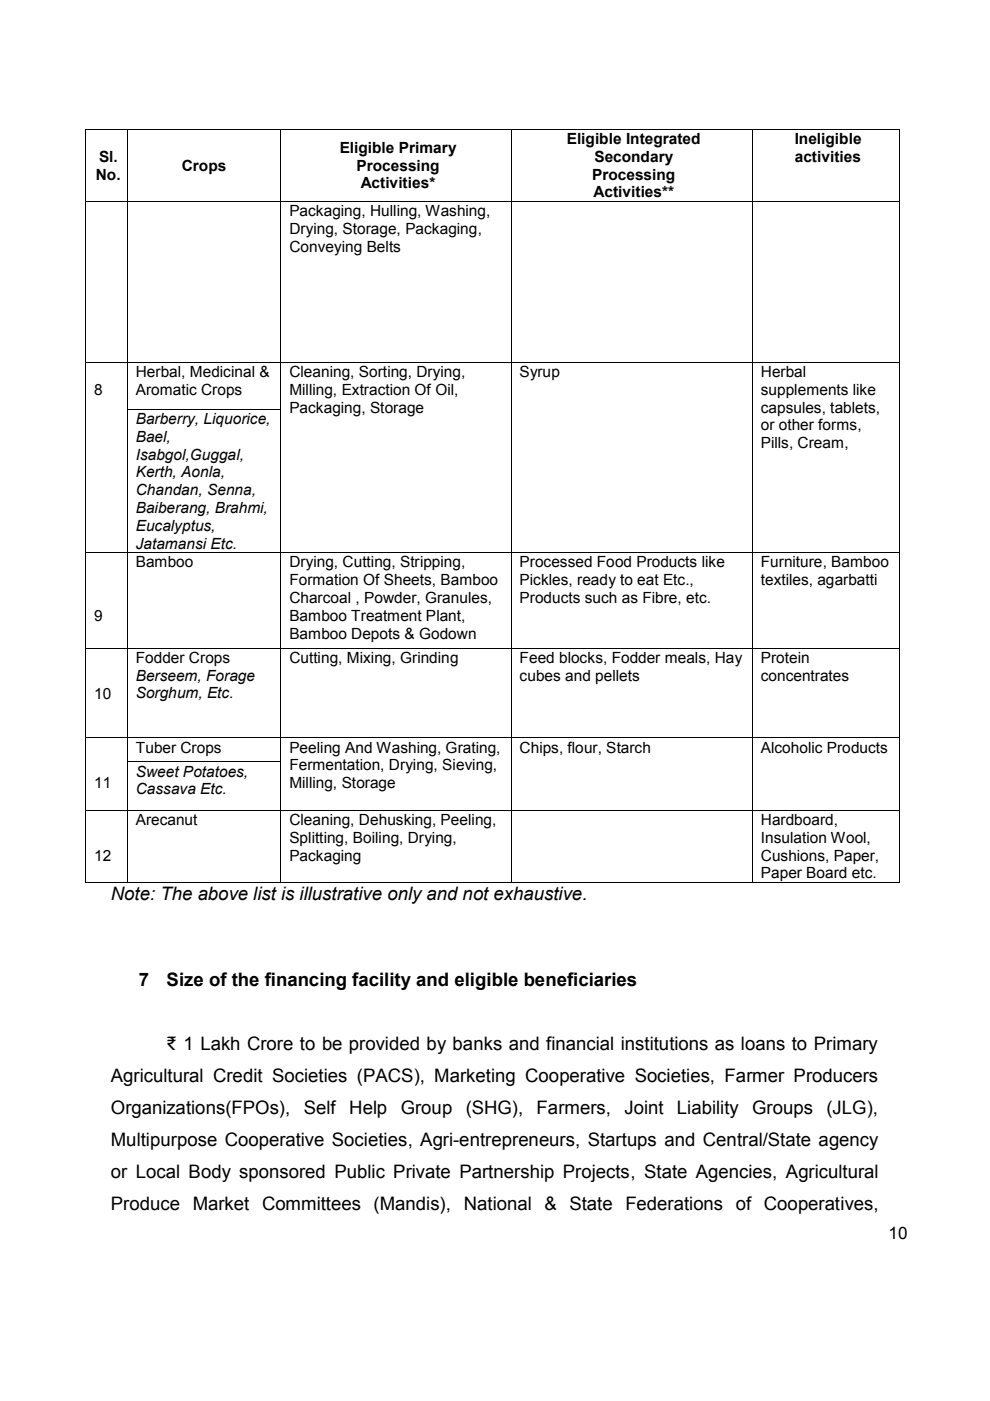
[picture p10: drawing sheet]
<svg xmlns="http://www.w3.org/2000/svg" width="210mm" height="297mm" viewBox="0 0 210 297" stroke-linecap="round" stroke-linejoin="round" font-family="sans-serif">
<defs><g id="words">
<g font-size="3.9">
<text x="23.5" y="190.8">Note: The above list is illustrative only and not exhaustive.</text>
<text x="29.4" y="209">7</text>
<text x="35.3" y="209">Size of the financing facility and eligible beneficiaries</text>
<text x="35.3" y="222.6">₹ 1 Lakh Crore to be provided by banks and financial institutions as loans to Primary</text>
<text x="23.5" y="229.4">Agricultural Credit Societies (PACS), Marketing Cooperative Societies, Farmer Producers</text>
<text x="23.5" y="236.1">Organizations(FPOs),</text>
<text x="64.4" y="236.1">Self Help</text>
<text x="85" y="236.1">Group</text>
<text x="98.8" y="236.1">(SHG),</text>
<text x="113.8" y="236.1">Farmers,</text>
<text x="132.4" y="236.1">Joint</text>
<text x="143.5" y="236.1">Liability</text>
<text x="159.4" y="236.1">Groups</text>
<text x="175.2" y="236.1">(JLG),</text>
<text x="23.5" y="243">Multipurpose Cooperative Societies, Agri-entrepreneurs, Startups and Central/State agency</text>
<text x="23.5" y="249.7">or Local Body sponsored Public Private Partnership Projects, State Agencies, Agricultural</text>
<text x="23.5" y="256.5">Produce Market Committees (Mandis), National &amp; State Federations of Cooperatives,</text>
</g>
<text font-size="3.6" x="188.4" y="262.6">10</text>
<g font-size="3.3">
<text x="21" y="34.3">Sl.</text>
<text x="72" y="32.4">Eligible Primary</text>
<text x="120.2" y="30.6">Eligible Integrated</text>
<text x="126" y="34.3">Secondary</text>
<text x="168.5" y="30.6">Ineligible</text>
<text x="168.5" y="34.3">activities</text>
<text x="20.3" y="38.1">No.</text>
<text x="38.6" y="36.2">Crops</text>
<text x="75.6" y="36.2">Processing</text>
<text x="76.5" y="40">Activities*</text>
<text x="125.6" y="38.1">Processing</text>
<text x="125.8" y="41.9">Activities**</text>
<text x="61.4" y="45.8">Packaging, Hulling, Washing,</text>
<text x="61.4" y="49.6">Drying, Storage, Packaging,</text>
<text x="61.4" y="53.4">Conveying Belts</text>
<text x="20" y="83.7">8</text>
<text x="27" y="80">8Herbal, Medicinal &amp;</text>
<text x="28.8" y="83.7">Aromatic Crops</text>
<text x="61.4" y="80">Cleaning, Sorting, Drying,</text>
<text x="61.4" y="83.7">Milling, Extraction Of Oil,</text>
<text x="110.2" y="80">Syrup</text>
<text x="161.3" y="80">Herbal</text>
<text x="161.3" y="83.7">supplements like</text>
<text x="28.8" y="89.9">Barberry, Liquorice,</text>
<text x="61.4" y="87.5">Packaging, Storage</text>
<text x="161.3" y="87.5">capsules, tablets,</text>
<text x="28.8" y="93.7">Bael,</text>
<text x="161.3" y="91.3">or other forms,</text>
<text x="161.3" y="95">Pills, Cream,</text>
<text x="28.8" y="97.4">Isabgol,Guggal,</text>
<text x="28.8" y="101.2">Kerth, Aonla,</text>
<text x="28.8" y="105">Chandan, Senna,</text>
<text x="28.8" y="108.8">Baiberang, Brahmi,</text>
<text x="28.8" y="112.6">Eucalyptus,</text>
<text x="28.8" y="116.3">Jatamansi Etc.</text>
<text x="27" y="120.3">9Bamboo</text>
<text x="61.4" y="120.3">Drying, Cutting, Stripping,</text>
<text x="61.4" y="124.1">Formation Of Sheets, Bamboo</text>
<text x="110.2" y="120.3">Processed Food Products like</text>
<text x="110.2" y="124.1">Pickles, ready to eat Etc.,</text>
<text x="161.3" y="120.3">Furniture, Bamboo</text>
<text x="161.3" y="124.1">textiles, agarbatti</text>
<text x="20" y="131.6">9</text>
<text x="61.4" y="127.8">Charcoal , Powder, Granules,</text>
<text x="61.4" y="131.6">Bamboo Treatment Plant,</text>
<text x="110.2" y="127.8">Products such as Fibre, etc.</text>
<text x="61.4" y="135.4">Bamboo Depots &amp; Godown</text>
<text x="27" y="140.6">1Fodder Crops</text>
<text x="61.4" y="140.6">Cutting, Mixing, Grinding</text>
<text x="110.2" y="140.6">Feed blocks, Fodder meals, Hay</text>
<text x="161.3" y="140.6">Protein</text>
<text x="20" y="148.1">10</text>
<text x="27" y="144.3">0Berseem, Forage</text>
<text x="28.8" y="148.1">Sorghum, Etc.</text>
<text x="110.2" y="144.3">cubes and pellets</text>
<text x="161.3" y="144.3">concentrates</text>
<text x="27" y="159.6">1Tuber Crops</text>
<text x="61.4" y="159.6">Peeling And Washing, Grating,</text>
<text x="110.2" y="159.6">Chips, flour, Starch</text>
<text x="161.3" y="159.6">Alcoholic Products</text>
<text x="20" y="167.1">11</text>
<text x="27" y="163.4">1</text>
<text x="28.8" y="164.7">Sweet Potatoes,</text>
<text x="61.4" y="163.4">Fermentation, Drying, Sieving,</text>
<text x="61.4" y="167.1">Milling, Storage</text>
<text x="28.8" y="168.4">Cassava Etc.</text>
<text x="27" y="174.9">1Arecanut</text>
<text x="27" y="178.7">2</text>
<text x="61.4" y="174.9">Cleaning, Dehusking, Peeling,</text>
<text x="61.4" y="178.7">Splitting, Boiling, Drying,</text>
<text x="161.3" y="174.9">Hardboard,</text>
<text x="161.3" y="178.7">Insulation Wool,</text>
<text x="20" y="182.5">12</text>
<text x="61.4" y="182.5">Packaging</text>
<text x="161.3" y="182.5">Cushions, Paper,</text>
<text x="161.3" y="186.2">Paper Board etc.</text>
</g>
</g></defs>
<g fill="#000">
<path d="M18.1 27.4h.2v.1h-.2z" fill-rule="evenodd"/>
<path d="M18.1 27.4h.2v.1h-.2z" fill-rule="evenodd"/>
<path d="M26.9 27.4h.2v.1h-.2z" fill-rule="evenodd"/>
<path d="M59.5 27.4h.1v.1h-.1z" fill-rule="evenodd"/>
<path d="M108.3 27.4h.2v.1h-.2z" fill-rule="evenodd"/>
<path d="M159.5 27.4h.1v.1h-.1z" fill-rule="evenodd"/>
<path d="M190.7 27.4h.1v.1h-.1z" fill-rule="evenodd"/>
<path d="M190.7 27.4h.1v.1h-.1z" fill-rule="evenodd"/>
<path d="M18.1 42.6h.2v.2h-.2z" fill-rule="evenodd"/>
<path d="M18.1 47.7h.2v.2h-.2z" fill-rule="evenodd"/>
<path d="M18.1 52.8h.2v.2h-.2z" fill-rule="evenodd"/>
<path d="M26.9 42.6h.2v.2h-.2z" fill-rule="evenodd"/>
<path d="M26.9 47.7h.2v.2h-.2z" fill-rule="evenodd"/>
<path d="M26.9 52.8h.2v.2h-.2z" fill-rule="evenodd"/>
<path d="M59.5 42.6h.1v.2h-.1z" fill-rule="evenodd"/>
<path d="M59.5 47.7h.1v.2h-.1z" fill-rule="evenodd"/>
<path d="M59.5 52.8h.1v.2h-.1z" fill-rule="evenodd"/>
<path d="M108.3 42.6h.2v.2h-.2z" fill-rule="evenodd"/>
<path d="M108.3 47.7h.2v.2h-.2z" fill-rule="evenodd"/>
<path d="M108.3 52.8h.2v.2h-.2z" fill-rule="evenodd"/>
<path d="M159.5 42.6h.1v.2h-.1z" fill-rule="evenodd"/>
<path d="M159.5 47.7h.1v.2h-.1z" fill-rule="evenodd"/>
<path d="M159.5 52.8h.1v.2h-.1z" fill-rule="evenodd"/>
<path d="M190.7 42.6h.1v.2h-.1z" fill-rule="evenodd"/>
<path d="M190.7 47.7h.1v.2h-.1z" fill-rule="evenodd"/>
<path d="M190.7 52.8h.1v.2h-.1z" fill-rule="evenodd"/>
<path d="M18.1 76.7h.2v.2h-.2z" fill-rule="evenodd"/>
<path d="M26.9 76.7h.2v.2h-.2z" fill-rule="evenodd"/>
<path d="M59.5 76.7h.1v.2h-.1z" fill-rule="evenodd"/>
<path d="M108.3 76.7h.2v.2h-.2z" fill-rule="evenodd"/>
<path d="M159.5 76.7h.1v.2h-.1z" fill-rule="evenodd"/>
<path d="M190.7 76.7h.1v.2h-.1z" fill-rule="evenodd"/>
<path d="M18.1 86.8h.2v.1h-.2z" fill-rule="evenodd"/>
<path d="M26.9 86.8h.2v.1h-.2z" fill-rule="evenodd"/>
<path d="M59.5 86.8h.1v.1h-.1z" fill-rule="evenodd"/>
<path d="M108.3 86.8h.2v.1h-.2z" fill-rule="evenodd"/>
<path d="M159.5 86.8h.1v.1h-.1z" fill-rule="evenodd"/>
<path d="M190.7 86.8h.1v.1h-.1z" fill-rule="evenodd"/>
<path d="M18.1 117.1h.2v.1h-.2z" fill-rule="evenodd"/>
<path d="M26.9 117.1h.2v.1h-.2z" fill-rule="evenodd"/>
<path d="M59.5 117.1h.1v.1h-.1z" fill-rule="evenodd"/>
<path d="M108.3 117.1h.2v.1h-.2z" fill-rule="evenodd"/>
<path d="M159.5 117.1h.1v.1h-.1z" fill-rule="evenodd"/>
<path d="M190.7 117.1h.1v.1h-.1z" fill-rule="evenodd"/>
<path d="M18.1 137.4h.2v.1h-.2z" fill-rule="evenodd"/>
<path d="M26.9 137.4h.2v.1h-.2z" fill-rule="evenodd"/>
<path d="M59.5 137.4h.1v.1h-.1z" fill-rule="evenodd"/>
<path d="M108.3 137.4h.2v.1h-.2z" fill-rule="evenodd"/>
<path d="M159.5 137.4h.1v.1h-.1z" fill-rule="evenodd"/>
<path d="M190.7 137.4h.1v.1h-.1z" fill-rule="evenodd"/>
<path d="M18.1 156.4h.2v.1h-.2z" fill-rule="evenodd"/>
<path d="M26.9 156.4h.2v.1h-.2z" fill-rule="evenodd"/>
<path d="M59.5 156.4h.1v.1h-.1z" fill-rule="evenodd"/>
<path d="M108.3 156.4h.2v.1h-.2z" fill-rule="evenodd"/>
<path d="M159.5 156.4h.1v.1h-.1z" fill-rule="evenodd"/>
<path d="M190.7 156.4h.1v.1h-.1z" fill-rule="evenodd"/>
<path d="M18.1 161.5h.2v.1h-.2z" fill-rule="evenodd"/>
<path d="M18.1 171.7h.2v.2h-.2z" fill-rule="evenodd"/>
<path d="M26.9 161.5h.2v.1h-.2z" fill-rule="evenodd"/>
<path d="M26.9 171.7h.2v.2h-.2z" fill-rule="evenodd"/>
<path d="M59.5 161.5h.1v.1h-.1z" fill-rule="evenodd"/>
<path d="M59.5 171.7h.1v.2h-.1z" fill-rule="evenodd"/>
<path d="M108.3 161.5h.2v.1h-.2z" fill-rule="evenodd"/>
<path d="M108.3 171.7h.2v.2h-.2z" fill-rule="evenodd"/>
<path d="M159.5 161.5h.1v.1h-.1z" fill-rule="evenodd"/>
<path d="M159.5 171.7h.1v.2h-.1z" fill-rule="evenodd"/>
<path d="M190.7 161.5h.1v.1h-.1z" fill-rule="evenodd"/>
<path d="M190.7 171.7h.1v.2h-.1z" fill-rule="evenodd"/>
<path d="M18.1 187.1h.2v.1h-.2z" fill-rule="evenodd"/>
<path d="M18.1 187.1h.2v.1h-.2z" fill-rule="evenodd"/>
<path d="M26.9 187.1h.2v.1h-.2z" fill-rule="evenodd"/>
<path d="M59.5 187.1h.1v.1h-.1z" fill-rule="evenodd"/>
<path d="M108.3 187.1h.2v.1h-.2z" fill-rule="evenodd"/>
<path d="M159.5 187.1h.1v.1h-.1z" fill-rule="evenodd"/>
<path d="M190.7 187.1h.1v.1h-.1z" fill-rule="evenodd"/>
<path d="M190.7 187.1h.1v.1h-.1z" fill-rule="evenodd"/>
</g>
<g fill="none" stroke="#000" stroke-width=".21">
<path d="M18.2 27.5v15.1M18.3 27.4h8.6M27 27.5v15.1M27.1 27.4h32.4M59.5 27.5v15.1M59.6 27.4h48.7M108.4 27.5v15.1M108.5 27.4h51M159.6 27.5v15.1M159.6 27.4h31.1M190.7 27.5v15.1M18.2 42.8v4.9"/>
<path d="M18.2 47.9v4.9M18.2 53v23.7M18.3 42.7h8.6M27 42.8v4.9M27 47.9v4.9M27 53v23.7M27.1 42.7h32.4M59.5 42.8v4.9M59.5 47.9v4.9M59.5 53v23.7M59.6 42.7h48.7M108.4 42.8v4.9"/>
<path d="M108.4 47.9v4.9M108.4 53v23.7M108.5 42.7h51M159.6 42.8v4.9M159.6 47.9v4.9M159.6 53v23.7M159.6 42.7h31.1M190.7 42.8v4.9M190.7 47.9v4.9M190.7 53v23.7M18.2 76.9v9.9M18.3 76.8h8.6"/>
<path d="M27 76.9v9.9M27.1 76.8h32.4M59.5 76.9v9.9M59.6 76.8h48.7M108.4 76.9v9.9M108.5 76.8h51M159.6 76.9v9.9M159.6 76.8h31.1M190.7 76.9v9.9M18.2 86.9v30.2M27 86.9v30.2M27.1 86.8h32.4"/>
<path d="M59.5 86.9v30.2M108.4 86.9v30.2M159.6 86.9v30.2M190.7 86.9v30.2M18.2 117.2v20.2M18.3 117.2h8.6M27 117.2v20.2M27.1 117.2h32.4M59.5 117.2v20.2M59.6 117.2h48.7M108.4 117.2v20.2M108.5 117.2h51"/>
<path d="M159.6 117.2v20.2M159.6 117.2h31.1M190.7 117.2v20.2M18.2 137.5v18.9M18.3 137.4h8.6M27 137.5v18.9M27.1 137.4h32.4M59.5 137.5v18.9M59.6 137.4h48.7M108.4 137.5v18.9M108.5 137.4h51M159.6 137.5v18.9"/>
<path d="M159.6 137.4h31.1M190.7 137.5v18.9M18.2 156.5v5M18.3 156.5h8.6M27 156.5v5M27.1 156.5h32.4M59.5 156.5v5M59.6 156.5h48.7M108.4 156.5v5M108.5 156.5h51M159.6 156.5v5M159.6 156.5h31.1"/>
<path d="M190.7 156.5v5M18.2 161.6v10.1M18.2 171.9v15.2M18.3 171.8h8.6M27 161.6v10.1M27 171.9v15.2M27.1 161.5h32.4M27.1 171.8h32.4M59.5 161.6v10.1M59.5 171.9v15.2M59.6 171.8h48.7M108.4 161.6v10.1"/>
<path d="M108.4 171.9v15.2M108.5 171.8h51M159.6 161.6v10.1M159.6 171.9v15.2M159.6 171.8h31.1M190.7 161.6v10.1M190.7 171.9v15.2M18.3 187.2h8.6M27.1 187.2h32.4M59.6 187.2h48.7M108.5 187.2h51M159.6 187.2h31.1"/>
</g>
<use href="#words"/>
</svg>
